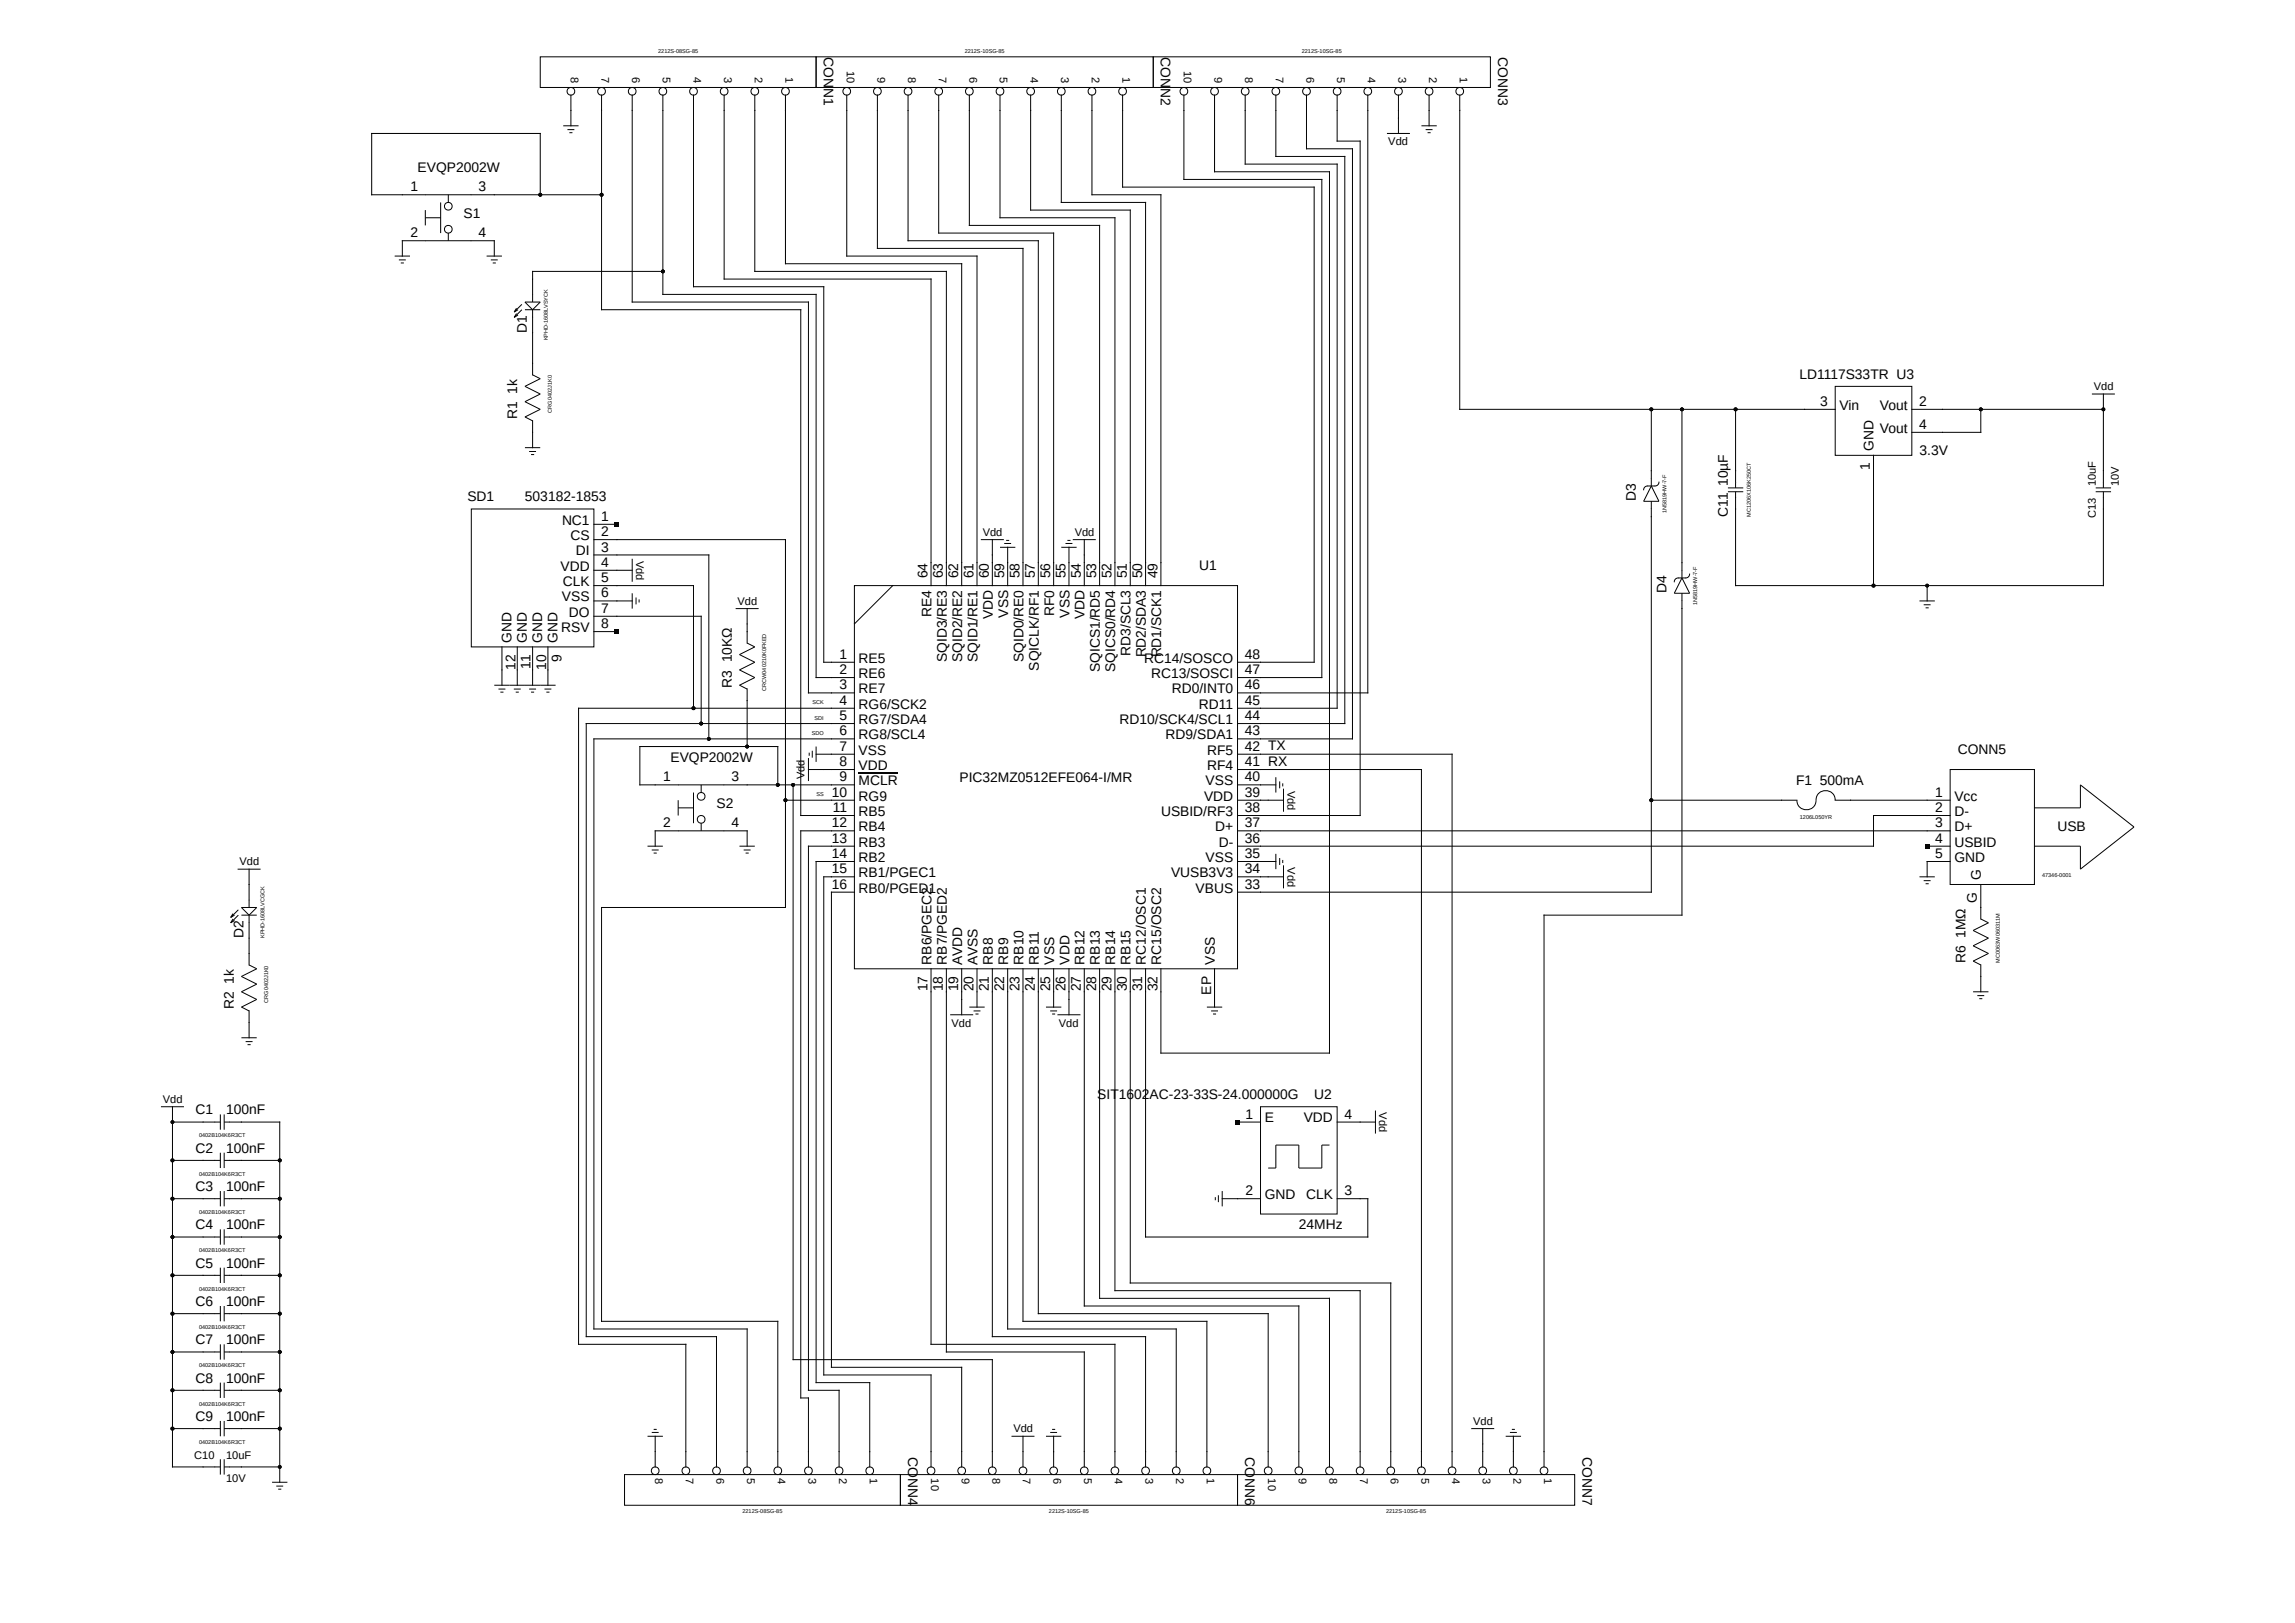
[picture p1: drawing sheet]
<svg xmlns="http://www.w3.org/2000/svg" width="297mm" height="210mm" viewBox="0 0 297 210" stroke-linecap="round" stroke-linejoin="round" font-family="sans-serif">
<defs><g id="words">
<g font-size="1.8">
<text x="106.6" y="7.4" transform="rotate(90 106.6 7.4)">CONN1</text>
<text x="150.2" y="7.4" transform="rotate(90 150.2 7.4)">CONN2</text>
<text x="193.9" y="7.4" transform="rotate(90 193.9 7.4)">CONN3</text>
<text x="54" y="22.2">EVQP2002W</text>
<text x="53.1" y="24.8">1</text>
<text x="60" y="28.2">S1</text>
<text x="61.9" y="24.8">3</text>
<text x="53.1" y="30.7">2</text>
<text x="61.9" y="30.7">4</text>
<text x="68.2" y="43" transform="rotate(-90 68.2 43)">D1</text>
<text x="66.9" y="51" transform="rotate(-90 66.9 51)">1k</text>
<text x="232.9" y="49">LD1117S33TR U3</text>
<text x="235.6" y="52.5">3</text>
<text x="238" y="53">Vin</text>
<text x="243.3" y="53">Vout</text>
<text x="248.4" y="52.5">2</text>
<text x="66.9" y="54.3" transform="rotate(-90 66.9 54.3)">R1</text>
<text x="242.5" y="58.4" transform="rotate(-90 242.5 58.4)">GND</text>
<text x="243.3" y="56">Vout</text>
<text x="248.4" y="55.5">4</text>
<text x="248.4" y="58.9">3.3V</text>
<text x="60.5" y="64.9">SD1</text>
<text x="67.9" y="64.9">503182-1853</text>
<text x="211.7" y="64.9" transform="rotate(-90 211.7 64.9)">D3</text>
<text x="242" y="60.9" transform="rotate(-90 242 60.9)">1</text>
<text x="72.7" y="67.9">NC1</text>
<text x="73.8" y="69.9">CS</text>
<text x="74.5" y="71.9">DI</text>
<text x="77.8" y="67.4">1</text>
<text x="77.8" y="69.4">2</text>
<text x="77.8" y="71.4">3</text>
<text x="223.6" y="66.8" transform="rotate(-90 223.6 66.8)">C11 10µF</text>
<text x="72.5" y="73.8">VDD</text>
<text x="72.7" y="77.8">VSS</text>
<text x="72.8" y="75.8">CLK</text>
<text x="77.8" y="73.3">4</text>
<text x="77.8" y="75.3">5</text>
<text x="77.8" y="77.3">6</text>
<text x="120" y="74.8" transform="rotate(-90 120 74.8)">64</text>
<text x="122" y="74.8" transform="rotate(-90 122 74.8)">63</text>
<text x="124" y="74.8" transform="rotate(-90 124 74.8)">62</text>
<text x="126" y="74.8" transform="rotate(-90 126 74.8)">61</text>
<text x="128" y="74.8" transform="rotate(-90 128 74.8)">60</text>
<text x="130" y="74.8" transform="rotate(-90 130 74.8)">59</text>
<text x="131.9" y="74.8" transform="rotate(-90 131.9 74.8)">58</text>
<text x="133.9" y="74.8" transform="rotate(-90 133.9 74.8)">57</text>
<text x="135.9" y="74.8" transform="rotate(-90 135.9 74.8)">56</text>
<text x="137.9" y="74.8" transform="rotate(-90 137.9 74.8)">55</text>
<text x="139.9" y="74.8" transform="rotate(-90 139.9 74.8)">54</text>
<text x="141.9" y="74.8" transform="rotate(-90 141.9 74.8)">53</text>
<text x="143.8" y="74.8" transform="rotate(-90 143.8 74.8)">52</text>
<text x="145.8" y="74.8" transform="rotate(-90 145.8 74.8)">51</text>
<text x="147.8" y="74.8" transform="rotate(-90 147.8 74.8)">50</text>
<text x="149.8" y="74.8" transform="rotate(-90 149.8 74.8)">49</text>
<text x="155.2" y="73.8">U1</text>
<text x="215.7" y="76.8" transform="rotate(-90 215.7 76.8)">D4</text>
<text x="66.2" y="83.2" transform="rotate(-90 66.2 83.2)">GND</text>
<text x="68.2" y="83.2" transform="rotate(-90 68.2 83.2)">GND</text>
<text x="70.2" y="83.2" transform="rotate(-90 70.2 83.2)">GND</text>
<text x="72.2" y="83.2" transform="rotate(-90 72.2 83.2)">GND</text>
<text x="72.6" y="81.8">RSV</text>
<text x="73.6" y="79.8">DO</text>
<text x="77.8" y="79.3">7</text>
<text x="77.8" y="81.3">8</text>
<text x="120.5" y="79.8" transform="rotate(-90 120.5 79.8)">RE4</text>
<text x="128.5" y="80.1" transform="rotate(-90 128.5 80.1)">VDD</text>
<text x="130.5" y="79.9" transform="rotate(-90 130.5 79.9)">VSS</text>
<text x="136.4" y="79.7" transform="rotate(-90 136.4 79.7)">RF0</text>
<text x="138.4" y="79.9" transform="rotate(-90 138.4 79.9)">VSS</text>
<text x="140.4" y="80.1" transform="rotate(-90 140.4 80.1)">VDD</text>
<text x="66.7" y="86.6" transform="rotate(-90 66.7 86.6)">12</text>
<text x="68.7" y="86.5" transform="rotate(-90 68.7 86.5)">11</text>
<text x="70.7" y="86.6" transform="rotate(-90 70.7 86.6)">10</text>
<text x="72.7" y="85.6" transform="rotate(-90 72.7 85.6)">9</text>
<text x="94.7" y="89" transform="rotate(-90 94.7 89)">R3</text>
<text x="94.7" y="85.7" transform="rotate(-90 94.7 85.7)">10KΩ</text>
<text x="108.6" y="85.2">1</text>
<text x="108.6" y="87.2">2</text>
<text x="108.6" y="89.2">3</text>
<text x="111.1" y="85.7">RE5</text>
<text x="111.1" y="87.7">RE6</text>
<text x="111.1" y="89.7">RE7</text>
<text x="122.5" y="85.7" transform="rotate(-90 122.5 85.7)">SQID3/RE3</text>
<text x="124.5" y="85.7" transform="rotate(-90 124.5 85.7)">SQID2/RE2</text>
<text x="126.5" y="85.7" transform="rotate(-90 126.5 85.7)">SQID1/RE1</text>
<text x="132.4" y="85.7" transform="rotate(-90 132.4 85.7)">SQID0/RE0</text>
<text x="134.4" y="86.8" transform="rotate(-90 134.4 86.8)">SQICLK/RF1</text>
<text x="142.4" y="87" transform="rotate(-90 142.4 87)">SQICS1/RD5</text>
<text x="144.3" y="87" transform="rotate(-90 144.3 87)">SQICS0/RD4</text>
<text x="146.3" y="84.9" transform="rotate(-90 146.3 84.9)">RD3/SCL3</text>
<text x="148.1" y="85.7">RC14/SOSCO</text>
<text x="148.3" y="85.1" transform="rotate(-90 148.3 85.1)">RD2/SDA3</text>
<text x="149" y="87.7">RC13/SOSCI</text>
<text x="150.3" y="85.1" transform="rotate(-90 150.3 85.1)">RD1/SCK1</text>
<text x="151.6" y="89.7">RD0/INT0</text>
<text x="161.1" y="85.2">48</text>
<text x="161.1" y="87.2">47</text>
<text x="161.1" y="89.2">46</text>
<text x="108.6" y="91.2">4</text>
<text x="108.6" y="93.2">5</text>
<text x="108.6" y="95.2">6</text>
<text x="111.1" y="91.7">RG6/SCK2</text>
<text x="111.1" y="93.7">RG7/SDA4</text>
<text x="111.1" y="95.7">RG8/SCL4</text>
<text x="144.9" y="93.7">RD10/SCK4/SCL1</text>
<text x="150.8" y="95.7">RD9/SDA1</text>
<text x="155.2" y="91.7">RD11</text>
<text x="161.1" y="91.2">45</text>
<text x="161.1" y="93.2">44</text>
<text x="161.1" y="95.2">43</text>
<text x="85.8" y="101.1">1</text>
<text x="86.8" y="98.6">EVQP2002W</text>
<text x="94.7" y="101.1">3</text>
<text x="108.6" y="97.1">7</text>
<text x="108.6" y="99.1">8</text>
<text x="108.6" y="101.1">9</text>
<text x="111.1" y="97.6">VSS</text>
<text x="111.1" y="99.6">VDD</text>
<text x="111.1" y="101.6">MCLR</text>
<text x="124.2" y="101.2">PIC32MZ0512EFE064-I/MR</text>
<text x="156" y="101.6">VSS</text>
<text x="156.2" y="97.6">RF5</text>
<text x="156.2" y="99.6">RF4</text>
<text x="161.1" y="97.1">42 TX</text>
<text x="161.1" y="99.1">41 RX</text>
<text x="161.1" y="101.1">40</text>
<text x="232.4" y="101.6">F1 500mA</text>
<text x="253.4" y="97.6">CONN5</text>
<text x="85.8" y="107.1">2</text>
<text x="92.7" y="104.5">S2</text>
<text x="94.7" y="107.1">4</text>
<text x="107.6" y="103.1">10</text>
<text x="107.6" y="107.1">12</text>
<text x="107.8" y="105.1">11</text>
<text x="111.1" y="103.6">RG9</text>
<text x="111.1" y="105.6">RB5</text>
<text x="111.1" y="107.6">RB4</text>
<text x="150.3" y="105.6">USBID/RF3</text>
<text x="155.8" y="103.6">VDD</text>
<text x="157.3" y="107.6">D+</text>
<text x="161.1" y="103.1">39</text>
<text x="161.1" y="105.1">38</text>
<text x="161.1" y="107.1">37</text>
<text x="250.4" y="103.1">1</text>
<text x="250.4" y="107.1">3</text>
<text x="250.4" y="105.1">2</text>
<text x="252.9" y="103.6">Vcc</text>
<text x="252.9" y="107.6">D+</text>
<text x="252.9" y="105.6">D-</text>
<text x="266.3" y="107.5">USB</text>
<text x="107.6" y="109">13</text>
<text x="107.6" y="111">14</text>
<text x="107.6" y="113">15</text>
<text x="111.1" y="109.5">RB3</text>
<text x="111.1" y="111.5">RB2</text>
<text x="111.1" y="113.5">RB1/PGEC1</text>
<text x="151.5" y="113.5">VUSB3V3</text>
<text x="156" y="111.5">VSS</text>
<text x="157.7" y="109.5">D-</text>
<text x="161.1" y="109">36</text>
<text x="161.1" y="111">35</text>
<text x="161.1" y="113">34</text>
<text x="250.4" y="109">4</text>
<text x="250.4" y="111">5</text>
<text x="252.9" y="109.5">USBID</text>
<text x="252.9" y="111.5">GND</text>
<text x="256.3" y="113.9" transform="rotate(-90 256.3 113.9)">G</text>
<text x="107.6" y="115">16</text>
<text x="111.1" y="115.5">RB0/PGED1</text>
<text x="154.7" y="115.5">VBUS</text>
<text x="161.1" y="115">33</text>
<text x="255.8" y="116.8" transform="rotate(-90 255.8 116.8)">G</text>
<text x="31.5" y="121.4" transform="rotate(-90 31.5 121.4)">D2</text>
<text x="120.5" y="124.8" transform="rotate(-90 120.5 124.8)">RB6/PGEC2</text>
<text x="122.5" y="124.8" transform="rotate(-90 122.5 124.8)">RB7/PGED2</text>
<text x="124.5" y="124.8" transform="rotate(-90 124.5 124.8)">AVDD</text>
<text x="126.5" y="124.8" transform="rotate(-90 126.5 124.8)">AVSS</text>
<text x="128.5" y="124.8" transform="rotate(-90 128.5 124.8)">RB8</text>
<text x="130.5" y="124.8" transform="rotate(-90 130.5 124.8)">RB9</text>
<text x="132.4" y="124.8" transform="rotate(-90 132.4 124.8)">RB10</text>
<text x="134.4" y="124.8" transform="rotate(-90 134.4 124.8)">RB11</text>
<text x="136.4" y="124.8" transform="rotate(-90 136.4 124.8)">VSS</text>
<text x="138.4" y="124.8" transform="rotate(-90 138.4 124.8)">VDD</text>
<text x="140.4" y="124.8" transform="rotate(-90 140.4 124.8)">RB12</text>
<text x="142.4" y="124.8" transform="rotate(-90 142.4 124.8)">RB13</text>
<text x="144.3" y="124.8" transform="rotate(-90 144.3 124.8)">RB14</text>
<text x="146.3" y="124.8" transform="rotate(-90 146.3 124.8)">RB15</text>
<text x="148.3" y="124.8" transform="rotate(-90 148.3 124.8)">RC12/OSC1</text>
<text x="150.3" y="124.8" transform="rotate(-90 150.3 124.8)">RC15/OSC2</text>
<text x="157.2" y="124.8" transform="rotate(-90 157.2 124.8)">VSS</text>
<text x="254.4" y="124.7" transform="rotate(-90 254.4 124.7)">R6</text>
<text x="254.4" y="121.4" transform="rotate(-90 254.4 121.4)">1MΩ</text>
<text x="30.3" y="130.6" transform="rotate(-90 30.3 130.6)">R2</text>
<text x="30.3" y="127.3" transform="rotate(-90 30.3 127.3)">1k</text>
<text x="120" y="128.3" transform="rotate(-90 120 128.3)">17</text>
<text x="122" y="128.3" transform="rotate(-90 122 128.3)">18</text>
<text x="124" y="128.3" transform="rotate(-90 124 128.3)">19</text>
<text x="126" y="128.3" transform="rotate(-90 126 128.3)">20</text>
<text x="128" y="128.3" transform="rotate(-90 128 128.3)">21</text>
<text x="130" y="128.3" transform="rotate(-90 130 128.3)">22</text>
<text x="131.9" y="128.3" transform="rotate(-90 131.9 128.3)">23</text>
<text x="133.9" y="128.3" transform="rotate(-90 133.9 128.3)">24</text>
<text x="135.9" y="128.3" transform="rotate(-90 135.9 128.3)">25</text>
<text x="137.9" y="128.3" transform="rotate(-90 137.9 128.3)">26</text>
<text x="139.9" y="128.3" transform="rotate(-90 139.9 128.3)">27</text>
<text x="141.9" y="128.3" transform="rotate(-90 141.9 128.3)">28</text>
<text x="143.8" y="128.3" transform="rotate(-90 143.8 128.3)">29</text>
<text x="145.8" y="128.3" transform="rotate(-90 145.8 128.3)">30</text>
<text x="147.8" y="128.3" transform="rotate(-90 147.8 128.3)">31</text>
<text x="149.8" y="128.3" transform="rotate(-90 149.8 128.3)">32</text>
<text x="156.7" y="128.7" transform="rotate(-90 156.7 128.7)">EP</text>
<text x="142" y="142.2">SIT1602AC-23-33S-24.000000G</text>
<text x="170.1" y="142.2">U2</text>
<text x="25.3" y="144.2">C1</text>
<text x="25.3" y="149.2">C2</text>
<text x="29.3" y="144.2">100nF</text>
<text x="29.3" y="149.2">100nF</text>
<text x="161.2" y="144.7">1</text>
<text x="163.7" y="145.2">E</text>
<text x="168.7" y="145.2">VDD</text>
<text x="174" y="144.7">4</text>
<text x="25.3" y="154.1">C3</text>
<text x="29.3" y="154.1">100nF</text>
<text x="161.2" y="154.7">2</text>
<text x="163.7" y="155.2">GND</text>
<text x="169" y="155.2">CLK</text>
<text x="174" y="154.7">3</text>
<text x="25.3" y="159.1">C4</text>
<text x="29.3" y="159.1">100nF</text>
<text x="168.1" y="159.1">24MHz</text>
<text x="25.3" y="164">C5</text>
<text x="29.3" y="164">100nF</text>
<text x="25.3" y="169">C6</text>
<text x="25.3" y="173.9">C7</text>
<text x="29.3" y="169">100nF</text>
<text x="29.3" y="173.9">100nF</text>
<text x="25.3" y="178.9">C8</text>
<text x="29.3" y="178.9">100nF</text>
<text x="25.3" y="183.9">C9</text>
<text x="29.3" y="183.9">100nF</text>
<text x="117.5" y="188.5" transform="rotate(90 117.5 188.5)">CONN4</text>
<text x="161.1" y="188.5" transform="rotate(90 161.1 188.5)">CONN6</text>
<text x="204.8" y="188.5" transform="rotate(90 204.8 188.5)">CONN7</text>
</g>
<g font-size="1.4">
<text x="73.9" y="10" transform="rotate(90 73.9 10)">8</text>
<text x="77.8" y="10" transform="rotate(90 77.8 10)">7</text>
<text x="81.8" y="10" transform="rotate(90 81.8 10)">6</text>
<text x="85.8" y="10" transform="rotate(90 85.8 10)">5</text>
<text x="89.7" y="10" transform="rotate(90 89.7 10)">4</text>
<text x="93.7" y="10" transform="rotate(90 93.7 10)">3</text>
<text x="97.7" y="10" transform="rotate(90 97.7 10)">2</text>
<text x="101.6" y="10" transform="rotate(90 101.6 10)">1</text>
<text x="109.6" y="9.2" transform="rotate(90 109.6 9.2)">10</text>
<text x="113.5" y="10" transform="rotate(90 113.5 10)">9</text>
<text x="117.5" y="10" transform="rotate(90 117.5 10)">8</text>
<text x="121.5" y="10" transform="rotate(90 121.5 10)">7</text>
<text x="125.4" y="10" transform="rotate(90 125.4 10)">6</text>
<text x="129.4" y="10" transform="rotate(90 129.4 10)">5</text>
<text x="133.4" y="10" transform="rotate(90 133.4 10)">4</text>
<text x="137.3" y="10" transform="rotate(90 137.3 10)">3</text>
<text x="141.3" y="10" transform="rotate(90 141.3 10)">2</text>
<text x="145.3" y="10" transform="rotate(90 145.3 10)">1</text>
<text x="153.2" y="9.2" transform="rotate(90 153.2 9.2)">10</text>
<text x="157.2" y="10" transform="rotate(90 157.2 10)">9</text>
<text x="161.1" y="10" transform="rotate(90 161.1 10)">8</text>
<text x="165.1" y="10" transform="rotate(90 165.1 10)">7</text>
<text x="169.1" y="10" transform="rotate(90 169.1 10)">6</text>
<text x="173" y="10" transform="rotate(90 173 10)">5</text>
<text x="177" y="10" transform="rotate(90 177 10)">4</text>
<text x="181" y="10" transform="rotate(90 181 10)">3</text>
<text x="184.9" y="10" transform="rotate(90 184.9 10)">2</text>
<text x="188.9" y="10" transform="rotate(90 188.9 10)">1</text>
<text x="179.7" y="18.8">Vdd</text>
<text x="271" y="50.5">Vdd</text>
<text x="271.2" y="62.9" transform="rotate(-90 271.2 62.9)">10uF</text>
<text x="274.2" y="62.9" transform="rotate(-90 274.2 62.9)">10V</text>
<text x="127.2" y="69.3">Vdd</text>
<text x="139.1" y="69.3">Vdd</text>
<text x="271.2" y="67" transform="rotate(-90 271.2 67)">C13</text>
<text x="82.3" y="72.5" transform="rotate(90 82.3 72.5)">Vdd</text>
<text x="95.4" y="78.3">Vdd</text>
<text x="104.1" y="100.8" transform="rotate(-90 104.1 100.8)">Vdd</text>
<text x="166.6" y="102.3" transform="rotate(90 166.6 102.3)">Vdd</text>
<text x="31" y="112">Vdd</text>
<text x="166.6" y="112.2" transform="rotate(90 166.6 112.2)">Vdd</text>
<text x="123.1" y="132.8">Vdd</text>
<text x="137" y="132.8">Vdd</text>
<text x="21.1" y="142.7">Vdd</text>
<text x="178.5" y="143.9" transform="rotate(90 178.5 143.9)">Vdd</text>
<text x="131.1" y="185.3">Vdd</text>
<text x="190.6" y="184.4">Vdd</text>
<text x="25.1" y="188.8">C10</text>
<text x="29.3" y="188.8">10uF</text>
<text x="29.3" y="191.8">10V</text>
<text x="84.8" y="191.3" transform="rotate(90 84.8 191.3)">8</text>
<text x="88.8" y="191.3" transform="rotate(90 88.8 191.3)">7</text>
<text x="92.7" y="191.3" transform="rotate(90 92.7 191.3)">6</text>
<text x="96.7" y="191.3" transform="rotate(90 96.7 191.3)">5</text>
<text x="100.7" y="191.3" transform="rotate(90 100.7 191.3)">4</text>
<text x="104.6" y="191.3" transform="rotate(90 104.6 191.3)">3</text>
<text x="108.6" y="191.3" transform="rotate(90 108.6 191.3)">2</text>
<text x="112.6" y="191.3" transform="rotate(90 112.6 191.3)">1</text>
<text x="120.5" y="191.3" transform="rotate(90 120.5 191.3)">10</text>
<text x="124.5" y="191.3" transform="rotate(90 124.5 191.3)">9</text>
<text x="128.4" y="191.3" transform="rotate(90 128.4 191.3)">8</text>
<text x="132.4" y="191.3" transform="rotate(90 132.4 191.3)">7</text>
<text x="136.4" y="191.3" transform="rotate(90 136.4 191.3)">6</text>
<text x="140.3" y="191.3" transform="rotate(90 140.3 191.3)">5</text>
<text x="144.3" y="191.3" transform="rotate(90 144.3 191.3)">4</text>
<text x="148.3" y="191.3" transform="rotate(90 148.3 191.3)">3</text>
<text x="152.2" y="191.3" transform="rotate(90 152.2 191.3)">2</text>
<text x="156.2" y="191.3" transform="rotate(90 156.2 191.3)">1</text>
<text x="164.1" y="191.3" transform="rotate(90 164.1 191.3)">10</text>
<text x="168.1" y="191.3" transform="rotate(90 168.1 191.3)">9</text>
<text x="172.1" y="191.3" transform="rotate(90 172.1 191.3)">8</text>
<text x="176" y="191.3" transform="rotate(90 176 191.3)">7</text>
<text x="180" y="191.3" transform="rotate(90 180 191.3)">6</text>
<text x="184" y="191.3" transform="rotate(90 184 191.3)">5</text>
<text x="187.9" y="191.3" transform="rotate(90 187.9 191.3)">4</text>
<text x="191.9" y="191.3" transform="rotate(90 191.9 191.3)">3</text>
<text x="195.8" y="191.3" transform="rotate(90 195.8 191.3)">2</text>
<text x="199.8" y="191.3" transform="rotate(90 199.8 191.3)">1</text>
</g>
<g font-size=".7">
<text x="85.2" y="6.9">2212S-08SG-85</text>
<text x="124.8" y="6.9">2212S-10SG-85</text>
<text x="168.5" y="6.9">2212S-10SG-85</text>
<text x="70.9" y="44" transform="rotate(-90 70.9 44)">KPHD-1608LVSYCK</text>
<text x="71.4" y="53.4" transform="rotate(-90 71.4 53.4)">CRG0402J1K0</text>
<text x="215.7" y="66.4" transform="rotate(-90 215.7 66.4)">1N5819HW-7-F</text>
<text x="226.6" y="66.9" transform="rotate(-90 226.6 66.9)">MC1206X106K250CT</text>
<text x="219.7" y="78.3" transform="rotate(-90 219.7 78.3)">1N5819HW-7-F</text>
<text x="99.2" y="89.4" transform="rotate(-90 99.2 89.4)">CRCW040210K0FKED</text>
<text x="105.1" y="95.1">SDO</text>
<text x="105.1" y="91.1">SCK</text>
<text x="105.4" y="93.1">SDI</text>
<text x="105.6" y="103">SS</text>
<text x="232.9" y="106">1206L050YR</text>
<text x="264.3" y="113.5">47346-0001</text>
<text x="34.2" y="121.4" transform="rotate(-90 34.2 121.4)">KPHD-1608LVCGCK</text>
<text x="258.8" y="124.5" transform="rotate(-90 258.8 124.5)">MC0063W060311M</text>
<text x="34.7" y="129.7" transform="rotate(-90 34.7 129.7)">CRG0402J1K0</text>
<text x="25.8" y="147.2">0402B104K6R3CT</text>
<text x="25.8" y="152.1">0402B104K6R3CT</text>
<text x="25.8" y="157.1">0402B104K6R3CT</text>
<text x="25.8" y="162">0402B104K6R3CT</text>
<text x="25.8" y="167">0402B104K6R3CT</text>
<text x="25.8" y="172">0402B104K6R3CT</text>
<text x="25.8" y="176.9">0402B104K6R3CT</text>
<text x="25.8" y="181.9">0402B104K6R3CT</text>
<text x="25.8" y="186.8">0402B104K6R3CT</text>
<text x="96.1" y="195.8">2212S-08SG-85</text>
<text x="135.7" y="195.8">2212S-10SG-85</text>
<text x="179.4" y="195.8">2212S-10SG-85</text>
</g>
</g></defs>
<g fill="none" stroke="#000" stroke-width=".13">
<path d="M69.9 7.4h35.7v3.9h-35.7zM72.9 16.3h2M73.4 16.8h.9M73.7 17.2h.4M73.9 12.3v4M77.8 12.3v27.8h25.8v65.4h7M81.8 12.3v26.8h22.8v50.6h6M85.8 12.3v25.8h19.8v49.6h5M89.7 12.3v24.8h16.9v48.6h4M93.7 12.3v23.8h26.8v39.7M97.7 12.3v22.8h24.8v40.7M101.6 12.3v21.8h22.9v41.7"/>
<path d="M105.6 7.4h43.6v3.9h-43.6zM109.6 12.3v20.8h16.8v42.7M113.5 12.3v19.8h18.9v43.7M117.5 12.3v18.9h16.9v44.6M121.5 12.3v17.9h14.9v45.6M125.4 12.3v16.9h16.9v46.6M129.4 12.3v15.9h14.9v47.6M133.4 12.3v14.9h12.9v48.6M137.3 12.3v13.9h11v49.6M141.3 12.3v12.9h8.9v50.6M145.3 12.3v11.9h24.8v61.5h-9.9M149.2 7.4h43.7v3.9h-43.7z"/>
<path d="M153.2 12.3v10.9h17.9v64.5h-10.9M157.2 12.3v9.9h14.9v114.1h-21.9v-10.9M161.1 12.3v8.9h11.9v70.4h-12.8M165.1 12.3v7.9h8.9v73.4h-13.8M169.1 12.3v7h5.9v76.3h-14.8M173 12.3v6h3v87.2h-15.8M177 12.3v77.4h-16.8M179.5 17.3h3M181 12.3v5M184 16.3h1.9M184.5 16.8h.9M184.7 17.2h.4"/>
<path d="M184.9 12.3v4M188.9 12.3v40.7h48.6M51.1 33.1h2M51.6 33.6h.9M51.9 34h.4M52.1 33.1v-1.9h11.9v1.9M55 28.2h2M55 27.2v2M57 26.2v4M58 25.2v1M58 30.2v1M63 33.1h2"/>
<path d="M63.5 33.6h.9M63.8 34h.4M66.8 39.9l-.3 .5M67.5 39.4l-1 1M67.9 39.1h2l-1 1zM69.9 25.2v-7.9h-21.8v7.9h29.7M85.8 35.1h-16.9v4M66.8 40.6l-.3 .5M67 40.1l-.5 .3M67 40.8l-.5 .3M67.5 40.1l-1 1M67.9 40.1h2"/>
<path d="M67.9 57.9h2M67.9 53.9l1 .6M68.5 58.4h.9M68.7 58.8h.4M68.9 40.1v8.4l1 .5-2 1 2 1-2 1 2 1-2 1M68.9 54.4v3.5M213.7 53v9.9M217.7 53v21.8M224.6 53v10.1M237.5 50h9.9v8.9h-9.9zM242.5 58.9v16.9M247.4 53h24.8"/>
<path d="M256.3 53v2.9h-8.9M270.7 51h3M272.2 51v12.1M61 65.9h15.9v17.8h-15.9zM76.9 69.8h24.7v47.6h-23.8v53.6h22.9v18.8M76.9 75.8h12.8v15.8M76.9 67.8h2.9M76.9 71.8h14.8v23.8M76.9 73.8h4.9M76.9 77.8h4.9M76.9 79.7h13.8v13.9M81.8 72.3v3"/>
<path d="M81.8 76.8v1.9M82.3 77.3v.9M82.7 77.6v.4M95.2 78.7h3M96.7 78.7v4.5l1 .5-2 1 2 1-2 1 2 1-2 1 1 .5M110.6 75.8h49.6v49.6h-49.6zM115.5 75.8l-4.9 4.9M126.9 69.8h3M128.4 69.8v6M129.4 70.8h2M130 70.3h.8M130.2 69.9h.4"/>
<path d="M130.4 70.8v5M137.3 70.8h2M137.9 70.3h.9M138.1 69.9h.4M138.3 70.8v5M138.8 69.8h3M140.3 69.8v6M213.7 64.9v50.5h-53.5M213.7 62.9l1 2h-2zM214.7 62.4l-.1 .2-.2 .2-1.4 .1-.2 .2-.1 .3M217.7 74.8l1 2h-2zM217.7 76.8v41.6h-17.9v71.4"/>
<path d="M218.7 74.3l-.1 .2-.2 .2-1.5 .1-.2 .2v.3M223.6 63.6h2M223.6 63.1h2M224.6 63.6v12.2h47.6v-12.2M248.4 77.8h2M248.9 78.3h.9M249.2 78.6h.4M249.4 75.8v2M271.2 63.6h2M271.2 63.1h2M64 88.7h7.9M64.5 89.2h.9"/>
<path d="M64.8 89.6h.4M65 83.7v5M66.5 89.2h.9M66.7 89.6h.4M66.9 83.7v5M68.5 89.2h.9M68.7 89.6h.4M68.9 83.7v5M70.5 89.2h.9M70.7 89.6h.4M70.9 83.7v5M76.9 81.7h2.9"/>
<path d="M96.7 89.1v7.5M104.6 99.6h6M104.6 98.1v3M104.7 97.4v.4M105.1 97.1v.9M105.6 97.6h5M105.6 96.6v2M110.6 91.6h-35.7v82.3h13.9v15.9M110.6 93.6h-34.7v79.3h16.8v16.9M110.6 95.6h-33.7v76.4h19.8v17.8M160.2 97.6h27.7v92.2M160.2 99.6h23.8v90.2"/>
<path d="M252.4 99.6h10.9v14.8h-10.9zM30.2 118.2l-.3 .5M30.2 118.9l-.3 .5M30.3 118.4l-.4 .3M30.3 119.1l-.4 .3M30.7 112.5h3M30.8 117.7l-.9 1M30.8 118.4l-.9 1M31.2 118.4h2M31.2 117.4h2l-1 1zM32.2 112.5v4.9M32.2 118.4v6.5l1 .5-2 .9 2 1-2 1 2 1-2 1"/>
<path d="M83.8 109.5h2M84.3 110h.9M84.6 110.4h.4M84.8 109.5v-2h11.9v2M87.8 104.5h1.9M87.8 103.5v2M89.7 102.5v4M90.7 101.6v.9M90.7 106.5v1M95.7 109.5h2M96.2 110h.9M96.5 110.4h.4"/>
<path d="M100.7 101.6v-5h-17.9v5h27.8M101.6 103.5h9M102.6 101.6v74.3h25.8v13.9M110.6 107.5h-7v73.4h1v8.9M110.6 109.5h-6v70.4h4v9.9M110.6 111.5h-5v67.4h7v10.9M110.6 115.4h-3v61.5h16.9v12.9M110.6 113.5h-4v64.4h13.9v11.9M111.1 100.1h5.1M160.2 103.5h5.9M160.2 107.5h92.2M160.2 111.5h4.9"/>
<path d="M160.2 101.6h4.9M160.2 113.5h5.9M165.1 100.6v1.9M165.1 110.5v2M165.6 101.1v.9M165.6 111v.9M166 101.4v.4M166 111.3v.4M166.1 102v3M166.1 112v2.9M213.7 103.5h18.8a1.24 1.24 0 0 0 1.3 1.3 1.24 1.24 0 0 0 1.2-1.3 1.24 1.24 0 0 1 1.3-1.2 1.24 1.24 0 0 1 1.2 1.2h14.9M248.4 113.5h2"/>
<path d="M248.9 113.9h.9M249.2 114.3h.4M249.4 109.5h3M252.4 105.5h-9.9v4h-82.3M252.4 111.5h-3v2M256.3 114.4v4.5l1 .5-2 1 2 1-2 1 2 1-2 1 1 .5v3.4M263.3 104.5h5.9v-2.9l7 5.4-7 5.5v-3h-5.9M31.2 134.3h2M31.2 130.3l1 .5M31.8 134.8h.9M32 135.2h.4M32.2 130.8v3.5"/>
<path d="M120.5 125.4v48.5h23.8v15.9M122.5 125.4v49.5h17.8v14.9M123 131.3h2.9M124.5 125.4v5.9M125.4 130.3h2M126 130.8h.9M126.2 131.2h.4M126.4 125.4v4.9M128.4 125.4v47.5h19.9v16.9M130.4 125.4v46.6h21.8v17.8M132.4 125.4v45.6h23.8v18.8M134.4 125.4v44.6h29.7v19.8"/>
<path d="M135.4 130.3h1.9M135.9 130.8h.9M136.2 131.2h.4M136.4 125.4v4.9M136.8 131.3h3M138.3 125.4v5.9M140.3 125.4v43.6h27.8v20.8M142.3 125.4v42.6h29.8v21.8M144.3 125.4v41.6h31.7v22.8M146.3 125.4v40.6h33.7v23.8M148.3 125.4v34.7h28.7v-5h-4M156.2 130.3h2"/>
<path d="M156.7 130.8h.9M157 131.2h.4M157.2 125.4v4.9M255.3 128.3h2M255.9 128.8h.9M256.1 129.2h.4M20.8 143.2h3M22.3 155.1h6.2M22.3 145.2h6.2M22.3 150.1h6.2M22.3 143.2v46.6h6.2M28.5 144.2v2"/>
<path d="M28.5 149.2v1.9M28.5 154.1v2M28.5 159.1v2M29 155.1h7.2M29 145.2h7.2v46.6M29 144.2v2M29 149.2v1.9M29 154.1v2M29 159.1v2M29 150.1h7.2M157.3 154.9v.4M157.7 154.7v.8"/>
<path d="M158.2 155.1h4.9M158.2 154.1v2M160.2 145.2h2.9M163.1 143.2h9.9v13.9h-9.9zM172.1 148.2h-1v2.9h-3v-2.9h-3v2.9h-1M173 145.2h5M178 143.7v3M22.3 179.9h6.2M22.3 174.9h6.2M22.3 160.1h6.2M22.3 170h6.2M22.3 165h6.2"/>
<path d="M28.5 164v2M28.5 169v2M28.5 173.9v2M28.5 178.9v2M29 179.9h7.2M29 174.9h7.2M29 160.1h7.2M29 170h7.2M29 164v2M29 169v2M29 173.9v2M29 178.9v2"/>
<path d="M29 165h7.2M22.3 184.8h6.2M28.5 183.9v1.9M28.5 188.8v2M29 184.8h7.2M29 183.9v1.9M29 188.8v2M29 189.8h7.2M35.2 191.8h2M35.8 192.3h.8M36 192.7h.4M80.8 190.8h35.7v4h-35.7z"/>
<path d="M83.8 185.8h2M84.3 185.3h.9M84.6 184.9h.4M84.8 185.8v4M116.5 190.8h43.7v4h-43.7zM130.9 185.8h3M132.4 185.8v4M135.4 185.8h1.9M135.9 185.3h.9M136.2 184.9h.4M136.4 185.8v4M160.2 190.8h43.6v4h-43.6z"/>
<path d="M190.4 184.8h3M191.9 184.8v5M194.9 185.8h1.9M195.4 185.3h.9M195.7 184.9h.3M195.8 185.8v4"/>
<circle cx="73.9" cy="11.8" r=".5"/>
<circle cx="77.8" cy="11.8" r=".5"/>
<circle cx="81.8" cy="11.8" r=".5"/>
<circle cx="85.8" cy="11.8" r=".5"/>
<circle cx="89.7" cy="11.8" r=".5"/>
<circle cx="93.7" cy="11.8" r=".5"/>
<circle cx="97.7" cy="11.8" r=".5"/>
<circle cx="101.6" cy="11.8" r=".5"/>
<circle cx="109.6" cy="11.8" r=".5"/>
<circle cx="113.5" cy="11.8" r=".5"/>
<circle cx="117.5" cy="11.8" r=".5"/>
<circle cx="121.5" cy="11.8" r=".5"/>
<circle cx="125.4" cy="11.8" r=".5"/>
<circle cx="129.4" cy="11.8" r=".5"/>
<circle cx="133.4" cy="11.8" r=".5"/>
<circle cx="137.3" cy="11.8" r=".5"/>
<circle cx="141.3" cy="11.8" r=".5"/>
<circle cx="145.3" cy="11.8" r=".5"/>
<circle cx="153.2" cy="11.8" r=".5"/>
<circle cx="157.2" cy="11.8" r=".5"/>
<circle cx="161.1" cy="11.8" r=".5"/>
<circle cx="165.1" cy="11.8" r=".5"/>
<circle cx="169.1" cy="11.8" r=".5"/>
<circle cx="173" cy="11.8" r=".5"/>
<circle cx="177" cy="11.8" r=".5"/>
<circle cx="181" cy="11.8" r=".5"/>
<circle cx="184.9" cy="11.8" r=".5"/>
<circle cx="188.9" cy="11.8" r=".5"/>
<circle cx="58" cy="26.7" r=".5"/>
<circle cx="58" cy="29.7" r=".5"/>
<circle cx="90.7" cy="103" r=".5"/>
<circle cx="90.7" cy="106" r=".5"/>
<circle cx="84.8" cy="190.3" r=".5"/>
<circle cx="88.8" cy="190.3" r=".5"/>
<circle cx="92.7" cy="190.3" r=".5"/>
<circle cx="96.7" cy="190.3" r=".5"/>
<circle cx="100.7" cy="190.3" r=".5"/>
<circle cx="104.6" cy="190.3" r=".5"/>
<circle cx="108.6" cy="190.3" r=".5"/>
<circle cx="112.6" cy="190.3" r=".5"/>
<circle cx="120.5" cy="190.3" r=".5"/>
<circle cx="124.4" cy="190.3" r=".5"/>
<circle cx="128.4" cy="190.3" r=".5"/>
<circle cx="132.4" cy="190.3" r=".5"/>
<circle cx="136.3" cy="190.3" r=".5"/>
<circle cx="140.3" cy="190.3" r=".5"/>
<circle cx="144.3" cy="190.3" r=".5"/>
<circle cx="148.2" cy="190.3" r=".5"/>
<circle cx="152.2" cy="190.3" r=".5"/>
<circle cx="156.2" cy="190.3" r=".5"/>
<circle cx="164.1" cy="190.3" r=".5"/>
<circle cx="168.1" cy="190.3" r=".5"/>
<circle cx="172" cy="190.3" r=".5"/>
<circle cx="176" cy="190.3" r=".5"/>
<circle cx="180" cy="190.3" r=".5"/>
<circle cx="183.9" cy="190.3" r=".5"/>
<circle cx="187.9" cy="190.3" r=".5"/>
<circle cx="191.9" cy="190.3" r=".5"/>
<circle cx="195.8" cy="190.3" r=".5"/>
<circle cx="199.8" cy="190.3" r=".5"/>
</g>
<g fill="#000">
<path d="M69.7 25h.4l.1 .2-.1 .2h-.4v-.2zM77.7 25h.3l.1 .2-.1 .2h-.3l-.1-.2zM85.6 34.9h.4v.2v.2h-.4l-.1-.2zM213.5 52.8h.4v.2v.2h-.4l-.1-.2zM217.5 52.8h.3l.1 .2-.1 .2h-.3l-.1-.2zM224.4 52.8h.4l.1 .2-.1 .2h-.4v-.2zM256.2 52.8h.3l.1 .2-.1 .2h-.3l-.1-.2zM272 52.8h.4l.1 .2-.1 .2h-.4v-.2zM79.5 67.5h.6v.6h-.6zM242.3 75.6h.3l.1 .2-.1 .2h-.3l-.1-.2zM249.2 75.6h.4v.2v.2h-.4l-.1-.2zM79.5 81.4h.6v.6h-.6z"/>
<path d="M89.6 91.5h.3l.1 .1-.1 .2h-.3l-.1-.2zM90.6 93.4h.3l.1 .2-.1 .2h-.3l-.1-.2zM91.6 95.4h.3l.1 .2-.1 .2h-.3l-.1-.2zM96.5 96.4h.4v.2v.2h-.4l-.1-.2zM100.5 101.4h.3l.1 .2-.1 .1h-.3l-.1-.1zM101.5 103.4h.3l.1 .1-.1 .2h-.3l-.1-.2zM102.5 101.4h.3l.1 .2-.1 .1h-.3l-.1-.1zM213.5 103.4h.4v.1v.2h-.4l-.1-.2zM249.1 109.2h.6v.6h-.6zM22.1 145h.4l.1 .2-.1 .2h-.4v-.2zM22.1 154.9h.4l.1 .2-.1 .2h-.4v-.2zM22.1 150h.4l.1 .1-.1 .2h-.4v-.2z"/>
<path d="M36 150h.4v.1v.2h-.4v-.2zM36 154.9h.4v.2v.2h-.4v-.2zM159.9 144.9h.5v.6h-.5zM22.1 179.7h.4l.1 .2-.1 .2h-.4v-.2zM22.1 174.7h.4l.1 .2-.1 .2h-.4v-.2zM22.1 169.8h.4l.1 .2-.1 .2h-.4v-.2zM22.1 164.8h.4l.1 .2-.1 .2h-.4v-.2zM22.1 159.9h.4l.1 .2-.1 .1h-.4v-.1zM36 159.9h.4v.2v.1h-.4v-.1zM36 164.8h.4v.2v.2h-.4v-.2zM36 169.8h.4v.2v.2h-.4v-.2zM36 174.7h.4v.2v.2h-.4v-.2z"/>
<path d="M36 179.7h.4v.2v.2h-.4v-.2zM22.1 184.7h.4l.1 .1-.1 .2h-.4v-.2zM36 189.6h.4v.2v.2h-.4v-.2zM36 184.7h.4v.1v.2h-.4v-.2z"/>
</g>
<use href="#words"/>
</svg>
